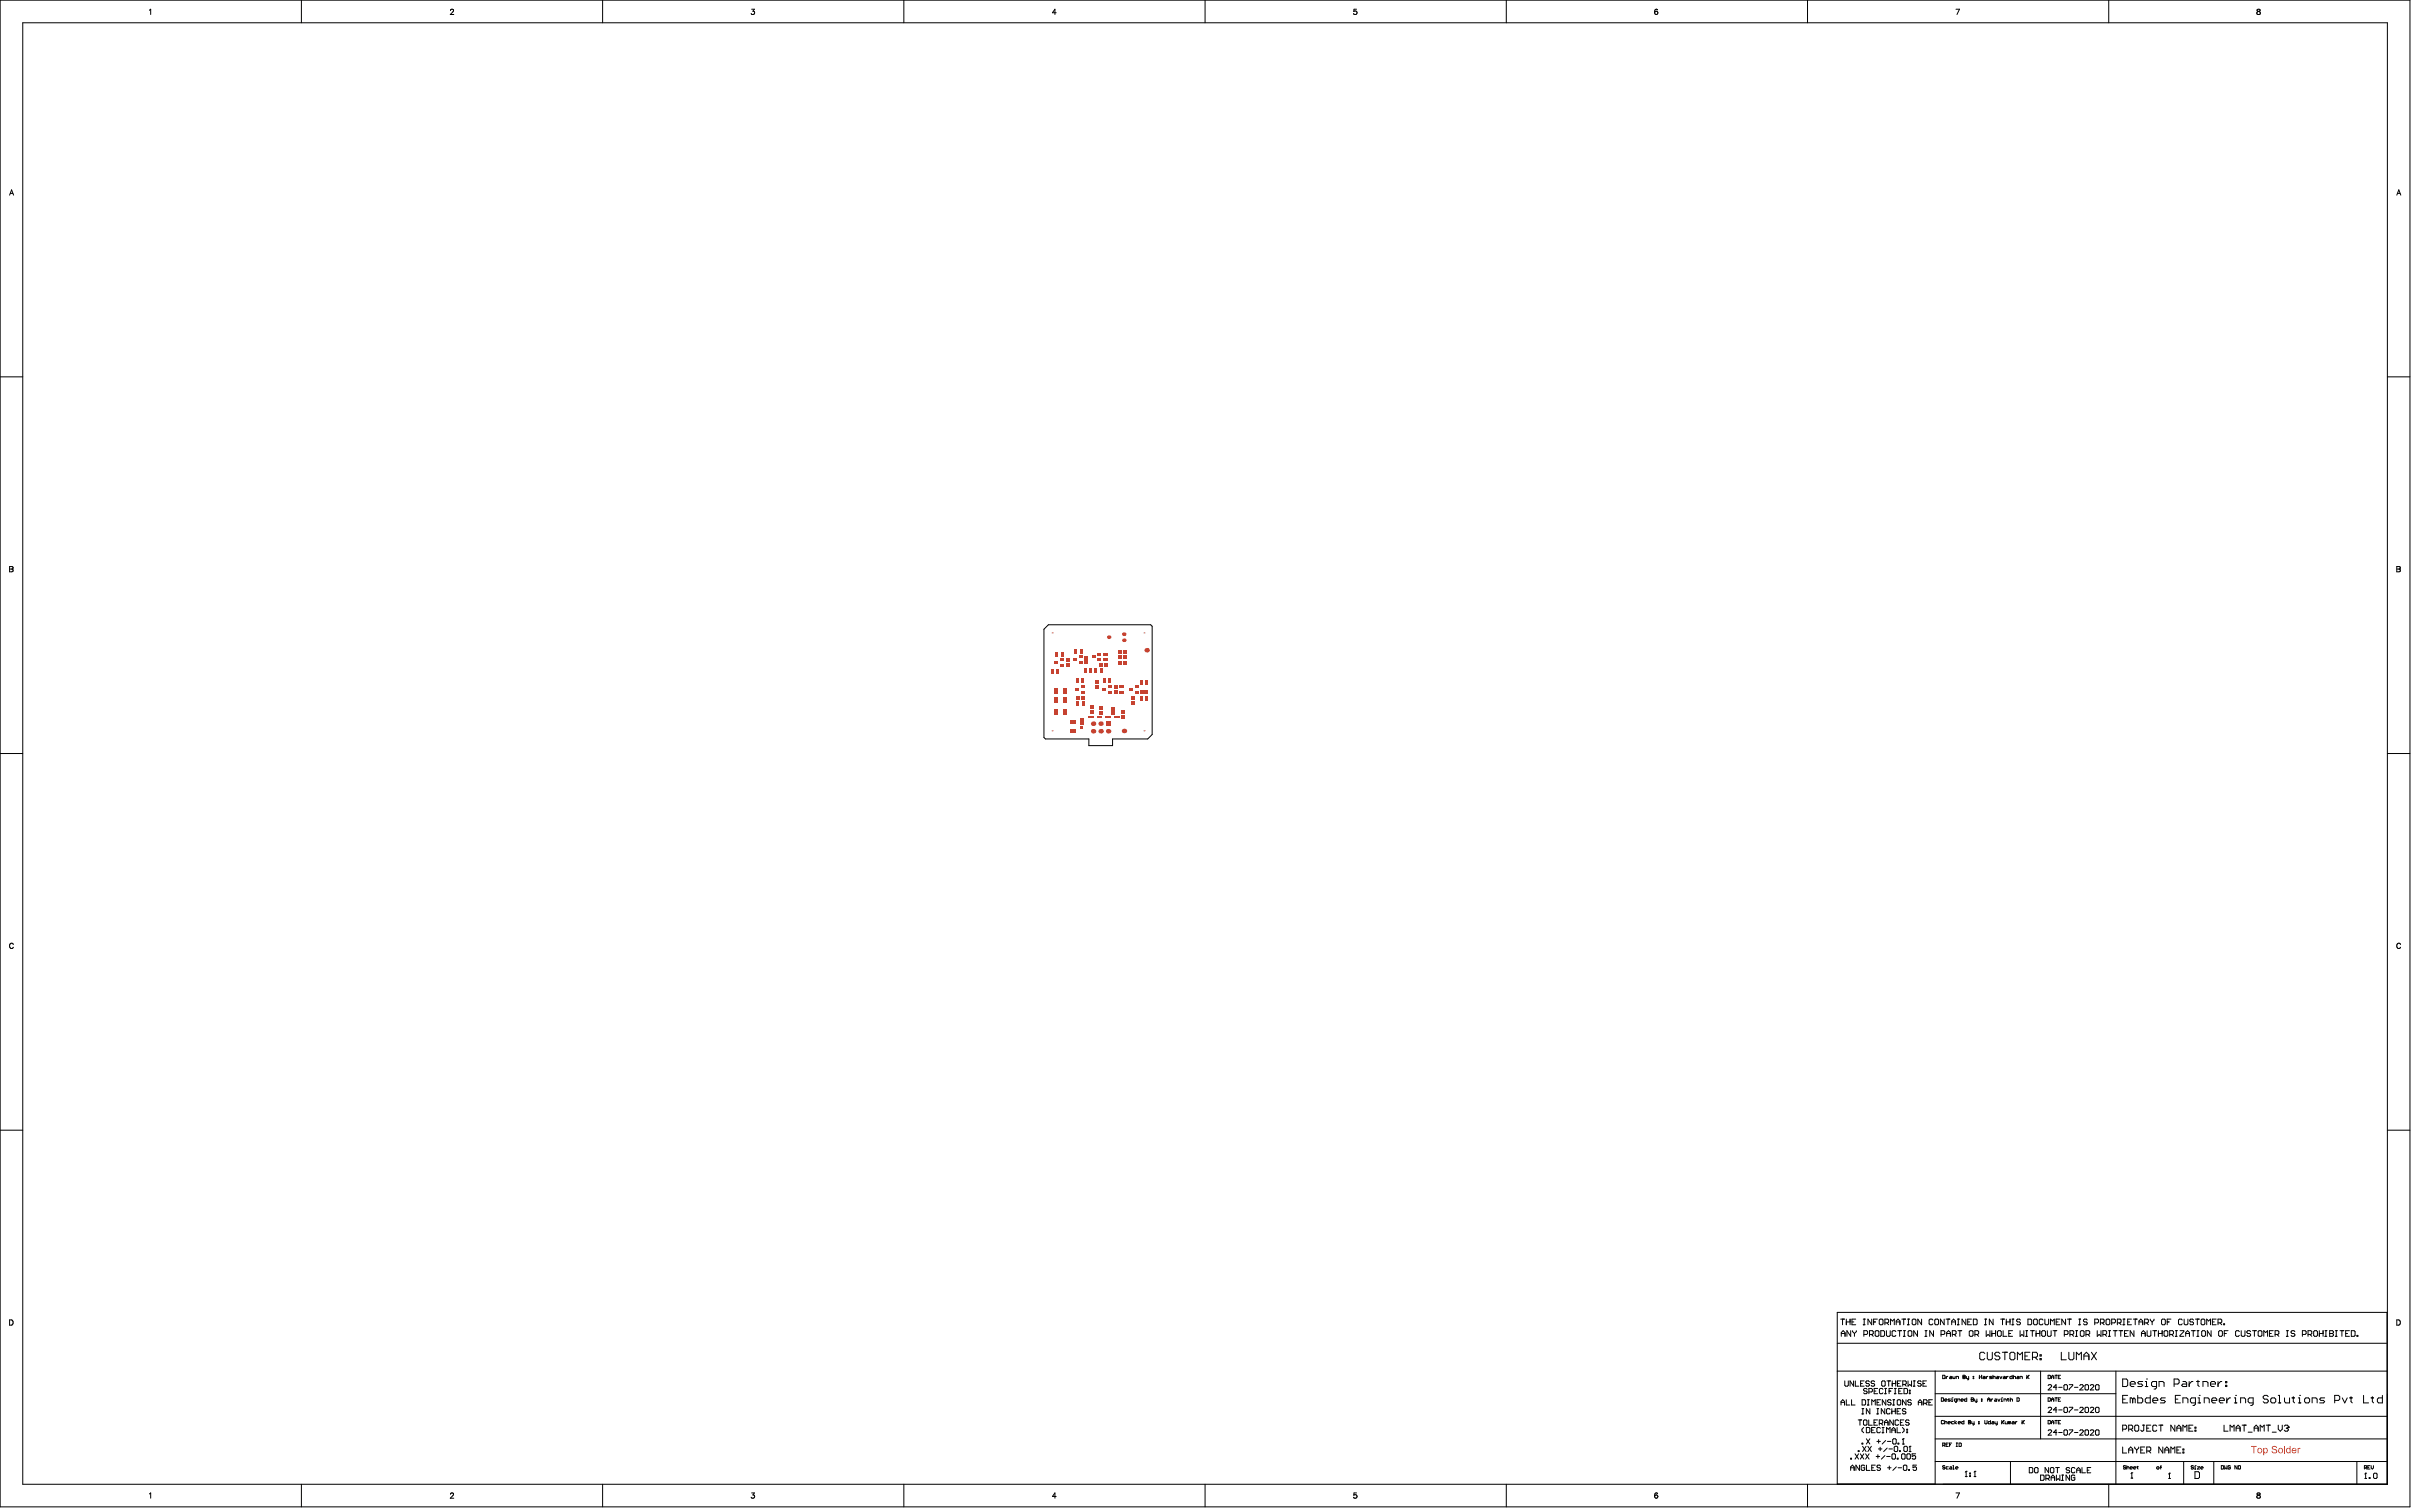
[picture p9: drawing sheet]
<svg xmlns="http://www.w3.org/2000/svg" width="2709mm" height="1694mm" viewBox="0 0 2709 1694" stroke-linecap="round" stroke-linejoin="round" font-family="sans-serif">
<g fill="none" stroke="#000" stroke-width="1.12">
<path d="M0 0h2703v1689h-2703zM168 11l1-1v6M338 0v26M505 12l1-2 3 1-4 5h4M676 0v26M843 10h3l-2 3a2 2 0 0 1 2 3 2.1 2.1 0 0 1-4-1M1014 0v26M1185 14h-5l3-4v6M1352 0v26M1521 10h-2l-1 3a2.1 2.1 0 0 1 4 0 2.1 2.1 0 0 1-1 3 2.1 2.1 0 0 1-3-1M1689 0v26M1859 11l-2-1a3 3 0 0 0-1 4"/>
<path d="M2027 0v26M2194 10h4l-3 6M2365 0v26M2532 11v1l3 2a2 2 0 0 1-2 2 2 2 0 0 1-2-2l4-2v-1zM26 26h2652v1638h-2652zM11 219l2-6 2 6M12 217h2M2688 219l2-6 3 6M2689 217h3M0 423h26M2678 423h25M11 635l3 1v1l-1 1 2 1-1 2h-3z"/>
<path d="M11 638h2M2688 635l4 1v1l-1 1 1 1v2h-4zM2688 638h3M1171 705l5-5h115l1 2v121l-5 5h-39v8h-27v-8h-48l-2-1zM0 845h26M2678 845h25M15 1059a2.2 2.2 0 0 0-3-2 2.2 2.2 0 0 0-1 3v1a2.2 2.2 0 0 0 1 2 2.2 2.2 0 0 0 3-1M2692 1059a2.2 2.2 0 0 0-2-2 2.2 2.2 0 0 0-2 3v1a2.2 2.2 0 0 0 2 2 2.2 2.2 0 0 0 2-1M0 1267h26M2678 1267h25M11 1480h2a3 3 0 0 1 2 3 3 3 0 0 1-2 3h-2zM2061 1471h616v193h-616z"/>
<path d="M2064 1479h5M2067 1479v6M2071 1479v6M2075 1479v6M2081 1479h-4v6h4M2090 1479h2M2091 1479v6M2099 1479v6l-4-6v6M2106 1479h-5v6M2109 1479h2l1 1v4l-1 1h-2l-1-1v-4zM2133 1479h4M2135 1479v6"/>
<path d="M2139 1479h3M2140 1479v6M2146 1479h2l1 1v4l-1 1h-2l-1-1v-4zM2155 1479v6l-4-6v6M2168 1480l-1-1h-2l-1 1v4l1 1h2l1-1M2170 1480l1-1h2l1 1v4l-1 1h-2l-1-1zM2181 1479v6l-5-6v6M2183 1479h4M2185 1479v6M2195 1479h2M2196 1479v6M2205 1479v6l-4-6v6"/>
<path d="M2211 1479h-4v6h4M2213 1479h3l2 1v4l-2 1h-3zM2226 1479h2M2227 1479v6M2235 1479v6l-4-6v6M2244 1479h4M2246 1479v6M2250 1479v6M2254 1479v6M2257 1479h2M2258 1479v6M2266 1480l-1-1h-2l-1 1 1 2h2l1 1-1 2h-2l-1-1"/>
<path d="M2274 1479h4l1 1v4l-1 1h-4zM2282 1479h2l1 1v4l-1 1h-2l-1-1v-4zM2291 1480l-1-1h-2l-1 1v4l1 1h2l1-1M2293 1479v5l2 1h2l1-1v-5M2310 1479h-4v6h4M2317 1479v6l-5-6v6M2319 1479h4M2321 1479v6M2331 1479h3M2333 1479v6M2341 1480l-1-1h-2l-1 1 1 2h2l1 2-1 1h-2l-1-1M2363 1479h2l1 1v4l-1 1h-2l-1-1v-4z"/>
<path d="M2381 1479h2M2382 1479v6M2391 1479h-5v6h5M2393 1479h4M2395 1479v6M2412 1479v1l2 2M2416 1479v1l-2 2M2425 1479h3l1 1v4l-1 1h-3l-1-1v-4zM2435 1479h-4v6M2448 1480l-1-1h-3l-1 1v4l1 1h3l1-1M2450 1479v5l1 1h2l1-1v-5M2460 1480l-1-1h-2l-1 1 1 2h2l1 1-1 2h-2l-1-1"/>
<path d="M2462 1479h5M2464 1479v6M2470 1479h2l1 1v4l-1 1h-2l-1-1v-4zM2486 1479h-5v6h5M2688 1480h2a3 3 0 0 1 2 3 3 3 0 0 1-2 3h-2zM2065 1498v-4l2-2 2 2v4M2065 1495h4M2071 1482h4M2076 1492v6l-5-6v6M2077 1482h2M2078 1492v1l2 2M2080 1495v3"/>
<path d="M2082 1492v1l-2 2M2090 1485h2M2090 1496h4l1-1v-2l-1-1h-4v6M2097 1496h3l1-1v-2l-1-1h-3v6M2099 1496l2 2M2101 1482h3M2103 1493l1-1h2l1 1v4l-1 1h-2l-1-1zM2109 1492h4l1 1v4l-1 1h-4zM2114 1483h3l1-1v-2l-1-1h-3v6M2116 1492v5l1 1h2l1-1v-5M2116 1483l2 2M2120 1485v-6l3 2 2-2v6"/>
<path d="M2126 1493l-1-1h-2l-1 1v4l1 1h2l1-1M2127 1485v-4l2-2 2 2v4M2127 1482h4M2128 1492h5M2131 1492v6M2135 1492h2M2135 1498h2M2136 1492v6M2139 1485h3M2140 1493l1-1h2l1 1v4l-1 1h-2l-1-1zM2151 1492v6l-5-6v6M2159 1492h2"/>
<path d="M2159 1498h2M2160 1492v6M2169 1492v6l-5-6v6M2177 1496h3l1-1v-2l-1-1h-3v6M2183 1495h5M2183 1498v-4l2-2 3 2v4M2189 1485v-4l2-2 2 2v4M2189 1482h4M2190 1496h3l1-1v-2l-1-1h-3v6M2192 1496l2 2M2195 1485h2M2196 1492h4"/>
<path d="M2198 1492v6M2207 1482h2M2209 1493l1-1h2l1 1v4l-1 1h-2l-1-1zM2215 1496h3l1-1v-2l-1-1h-3v6M2217 1496l2 2M2226 1485h2M2228 1492v6l2-2 2 2v-6M2234 1495h4M2234 1492v6M2238 1492v6M2240 1493l1-1h3l1 1v4l-1 1h-3l-1-1zM2247 1492v6h4"/>
<path d="M2250 1482h4M2253 1495h2M2257 1485h2M2257 1492h-4v6h4M2266 1492v6l2-2 2 2v-6M2272 1492h2M2272 1498h2M2273 1492v6M2277 1492h5M2279 1492v6M2284 1495h4M2284 1492v6"/>
<path d="M2288 1492v6M2290 1493l1-1h2l1 1v4l-1 1h-2l-1-1zM2296 1492v5l1 1h2l2-1v-5M2300 1485v-6l2 2 2-2v6M2303 1492h4M2305 1492v6M2306 1482h2M2315 1496h3l2-1v-2l-2-1h-3v6M2322 1496h3l1-1v-2l-1-1h-3v6M2324 1496l2 2M2328 1492h2M2328 1498h2"/>
<path d="M2329 1492v6M2331 1485h3M2333 1493l1-1h2l1 1v4l-1 1h-2l-1-1zM2340 1496h3l1-1v-2l-1-1h-3v6M2342 1496l2 2M2349 1483h4l1-1v-2l-1-1h-4v6M2352 1492v6l2-2 2 2v-6M2356 1483h3l1-1v-2l-1-1h-3v6M2358 1483l2 2M2359 1496h3l1-1v-2l-1-1h-3v6M2361 1496l2 2M2365 1492h2"/>
<path d="M2365 1498h2M2366 1492v6M2368 1483h4l1-1v-2l-1-1h-4v6M2370 1492h4M2372 1492v6M2375 1483h3l1-1v-2l-1-1h-3v6M2377 1492h4M2377 1483l2 2M2379 1492v6M2381 1485h2M2383 1495h2M2386 1482h2"/>
<path d="M2387 1492h-4v6h4M2393 1492v6l-4-6v6M2399 1482h4M2399 1485v-4l2-2 2 2v4M2402 1498v-4l2-2 2 2v4M2402 1495h4M2405 1483h4l1-1v-2l-1-1h-4v6M2407 1483l3 2M2408 1492v5l1 1h2l1-1v-5M2414 1482v3M2414 1492h5M2417 1492v6"/>
<path d="M2421 1495h4M2421 1492v6M2425 1492v6M2427 1493l1-1h2l1 1v4l-1 1h-2l-1-1zM2431 1482h2M2433 1496h4l1-1v-2l-1-1h-4v6M2436 1496l2 2M2440 1492h2M2440 1498h2M2441 1492v6M2445 1492h4v1l-4 4v1h4M2451 1495h5"/>
<path d="M2451 1498v-4l3-2 2 2v4M2458 1492h4M2460 1492v6M2464 1492h2M2464 1498h2M2465 1492v6M2469 1493l1-1h3l1 1v4l-1 1h-3l-1-1zM2475 1485v-6l2 2 2-2v6M2480 1492v6l-4-6v6M2481 1482h2M2488 1483h3l1-1v-2l-1-1h-3v6M2488 1493l1-1h3l1 1v4l-1 1h-3l-1-1z"/>
<path d="M2490 1483l2 2M2494 1484h1v1h-1zM2495 1495h2M2499 1492h-4v6M2512 1493l-1-1h-3l-1 1v4l1 1h3l1-1M2514 1492v5l1 1h2l1-1v-5M2524 1493l-1-1h-2l-1 1 1 2h2l1 1-1 2h-2l-1-1M2526 1492h5M2528 1492v6M2533 1493l1-1h2l1 1v4l-1 1h-2l-1-1zM2539 1498v-6l2 2 2-2v6M2545 1495h2"/>
<path d="M2550 1492h-5v6h5M2552 1496h3l1-1v-2l-1-1h-3v6M2554 1496l2 2M2564 1492h2M2564 1498h2M2565 1492v6M2574 1493l-1-1h-2l-1 1 1 2h2l1 1-1 2h-2l-1-1M2582 1496h3l2-1v-2l-2-1h-3v6M2589 1496h3l1-1v-2l-1-1h-3v6M2591 1496l2 2M2595 1493l1-1h2l1 1v4l-1 1h-2l-1-1zM2601 1495h5"/>
<path d="M2601 1492v6M2606 1492v6M2608 1492h2M2608 1498h2M2609 1492v6M2613 1495h3M2613 1492h3l1 1-1 2 1 2-1 1h-3zM2619 1492h2M2619 1498h2M2620 1492v6M2625 1492h4M2627 1492v6"/>
<path d="M2631 1495h2M2635 1492h-4v6h4M2637 1492h3l1 1v4l-1 1h-3zM2644 1497h1v1h-1zM2061 1506h616M2226 1517l-1-1h-3l-2 1v6l2 2h3l1-2M2229 1516v7l1 2h3l2-2v-7M2243 1517l-1-1h-3l-2 1v2l2 1h3l1 2v1l-1 2h-3l-2-2M2246 1516h5M2249 1516v9M2254 1517l2-1h2l2 1v6l-2 2h-2l-2-2zM2277 1516h-6v9h6"/>
<path d="M2288 1519h1v1h-1zM2312 1516v9h6M2320 1516v7l2 2h3l1-2v-7M2346 1516l5 9M2351 1516l-5 9M2061 1537h616M2170 1537v127M2263 1525v-9l2 3 3-3v9M2271 1520h3M2280 1522h4l1-2v-3l-1-1h-4v9M2282 1522l3 3M2288 1523h1v2h-1z"/>
<path d="M2289 1537v76M2329 1525v-9l3 3 2-3v9M2337 1520h6M2337 1525v-6l3-3 3 3v6M2373 1537v127M2069 1548v5l1 1h2l1-1v-5M2079 1548v6l-4-6v6M2081 1548v6h4M2087 1551h2M2091 1548h-4v6h4M2094 1558l-1-1h-2l-1 2 1 1h2l1 2-1 1h-2l-1-1M2097 1549l-1-1h-2l-1 1 1 2h2l1 1-1 2h-2l-1-1"/>
<path d="M2102 1560h2M2103 1549l-1-1h-2l-1 2 1 1h2l1 2-1 1h-2l-1-1M2106 1557h-4v6h4M2111 1548h2l1 1v4l-1 1h-2l-1-1v-4zM2112 1558l-1-1h-2l-1 1v4l1 1h2l1-1M2114 1557h2M2115 1557v6M2116 1548h4M2118 1548v6M2119 1560h2M2122 1551h4M2122 1548v6"/>
<path d="M2123 1557h-4v6M2125 1557h2M2126 1557v6M2126 1548v6M2128 1551h2M2130 1560h2M2132 1548h-4v6h4M2134 1557h-4v6h4M2134 1552h3l1-1v-2l-1-1h-3v6M2136 1557h2l1 1v4l-1 1h-2zM2136 1552l2 2M2140 1548v6l2-2 2 2v-6"/>
<path d="M2141 1559h1v1h-1zM2146 1554h2M2146 1548h2M2147 1548v6M2155 1549l-1-1h-2l-1 2 1 1h2l1 2-1 1h-2l-1-1M2157 1551h2M2161 1548h-4v6h4M2179 1542h2v4h-2zM2183 1543v3M2185 1543l-2 1M2187 1543l2 1v2h-2l-1-1 1-1h2M2190 1543l1 3 2-1v-2"/>
<path d="M2194 1546v-3l3 1v2M2202 1542h2v4h-2zM2202 1544h2M2205 1543v2l3 1M2208 1543v3l-1 1M2213 1545l1 1zM2213 1543l1 1zM2220 1544h3M2220 1542v4M2223 1542v4M2224 1543l2 1v2h-2v-1v-1h2M2228 1543v3"/>
<path d="M2230 1543l-2 1M2234 1543l-3 1 3 1-3 1M2235 1544l2-1 1 3M2235 1542v4M2240 1543l2 1v2h-2l-1-1 1-1h2M2243 1543l1 3 1-3M2247 1543l2 1v2h-2v-1v-1h2M2250 1543v3M2252 1543l-2 1M2257 1542v4h-2l-1-2 3-1M2258 1544l2-1 1 3M2258 1542v4"/>
<path d="M2262 1543l2 1v2h-2v-1v-1h2M2266 1546v-3h2v3M2273 1542v4M2274 1544l2 2M2276 1542l-3 2M2297 1542h3l-1 4h-2zM2297 1553l1-1h2l1 1v1l-4 4h4M2301 1546v-3l1-1 1 1v3M2301 1544h2M2305 1542h2M2306 1542v4M2307 1555h-4l3-3v6"/>
<path d="M2309 1544h1M2309 1555h4M2311 1542h-2v4h2M2316 1552h2l1 1v4l-1 1h-2l-1-1v-4zM2321 1552h4l-4 6M2327 1555h4M2333 1553l1-1h2l1 1v1l-4 4h4M2339 1552h2l1 1v4l-1 1h-2v-1v-4zM2344 1553l1-1h2l1 1v1l-4 4h4M2351 1552h2l1 1v4l-1 1h-2l-1-1v-4zM2381 1546h4l1 1v6l-1 2h-4zM2389 1552h6v-2l-2-1h-2l-2 1v3l2 2h2"/>
<path d="M2403 1549h-4l-1 1 1 2h3l1 1-1 2h-4M2406 1555h3M2406 1549h1v6M2419 1555h-4l-2-2v-3l2-1h4v7l-2 1h-1M2422 1555v-6h4l1 1v5M2438 1552h5l1-2v-3l-1-1h-5v9M2448 1549h3l2 1v5h-5l-1-2 1-1h5M2455 1549v6M2460 1549h-2l-3 3M2464 1549h3M2465 1547v6l2 2M2471 1555v-6h4l1 1v5"/>
<path d="M2479 1552h6v-2l-2-1h-2l-2 1v3l2 2h2M2488 1549v6M2492 1549h-1l-3 3M2496 1553h2v2h-2zM2496 1549h2v1h-2zM2065 1575v-4l2-2 2 2v4M2065 1572h4M2071 1569v6h4M2077 1569v6h4M2088 1579h2M2089 1569h2l1 1v4l-1 1h-2zM2089 1579v6"/>
<path d="M2094 1575h2M2094 1569h2M2095 1569v6M2096 1561h3l1-1v-2l-1-1h-3v6M2097 1579v6l-4-6v6M2099 1575v-6l2 2 2-2v6M2105 1579h2M2105 1572h2M2106 1579v6M2109 1569h-4v6h4M2114 1563h2M2114 1579v6l-4-6v6"/>
<path d="M2115 1569v6l-4-6v6M2121 1570l-1-1h-2l-1 2 1 1h2l1 2-1 1h-2l-1-1M2122 1579v6M2123 1575h2M2123 1569h2M2124 1569v6M2125 1563h2M2126 1579v6M2129 1569h2l1 1v4l-1 1h-2l-1-1v-4zM2132 1579h-4v6h4M2138 1569v6l-4-6v6M2141 1562h1v1h-1z"/>
<path d="M2144 1570l-1-1h-2l-1 2 1 1h2l1 2-1 1h-2l-1-1M2152 1572h3M2152 1575v-4l2-2 1 2v4M2157 1573h3l1-1v-2l-1-1h-3v6M2159 1573l2 2M2163 1572h2M2167 1569h-4v6h4M2170 1563h203M2177 1567l3 1-1 3h-2zM2181 1570h3l-1-2-2 1v1l2 1M2187 1568h-1l-1 1 1 1h1l-2 1M2189 1571h1"/>
<path d="M2189 1568v3M2194 1571l-2-1 1-2h1v4h-1M2196 1571v-3h2v3M2200 1570h2l-1-2-1 1v1l1 1M2206 1567v4h-2l-1-2 3-1M2211 1567l2 1v3h-2zM2211 1569h2M2215 1568v2l2 1M2217 1568v4h-1M2222 1570l1 1zM2222 1568l1 1zM2229 1569h3"/>
<path d="M2229 1571v-3l2-1 1 1v3M2233 1568v3M2235 1568l-2 2M2238 1568l1 1v2h-1l-1-1h1h1M2241 1568l1 3 1-3M2244 1571h2M2244 1568h1v3M2248 1571v-3h2v3M2251 1568h2M2252 1568l1 3M2255 1569l2-1v3M2255 1567v4"/>
<path d="M2262 1567l3 1-1 3h-2zM2297 1567l3 1-1 3h-2zM2297 1579l1-1h2l1 1v1l-4 4h4M2301 1571v-3l1-1 1 1v3M2301 1569h2M2305 1567h2M2306 1567v4M2309 1569h1M2311 1567h-2v4h2M2316 1578h2l1 1v4l-1 1h-2l-1-1v-4zM2321 1578h4l-4 6M2333 1579l1-1h2l1 1v1l-4 4h4"/>
<path d="M2339 1578h2l1 1v4l-1 1h-2v-1v-4zM2344 1579l1-1h2l1 1v1l-4 4h4M2351 1578h2l1 1v4l-1 1h-2l-1-1v-4zM2381 1569h3M2386 1564h-5v9h5M2392 1569l-1-2h-2v6M2392 1569v4M2392 1569l1-2 2 2v4M2398 1564v9h4l1-2v-2l-1-2h-4M2412 1564v9h-5l-1-2v-2l1-2h5M2415 1570h5v-1l-1-2h-3l-1 2v2l1 2h3M2429 1567h-5l-1 2 1 1h3l2 1-2 2h-4"/>
<path d="M2440 1569h3M2445 1564h-5v9h5M2448 1573v-6h5l1 2v4M2462 1573h-4l-1-2v-2l1-2h4v7l-1 2h-1M2465 1567h2v6M2465 1573h3M2472 1573v-6h4l2 2v4M2481 1570h5v-1l-1-2h-3l-1 2v2l1 2h3M2489 1570h6v-1l-2-2h-2l-2 2v2l2 2h2M2498 1567v6M2502 1567h-2l-2 3M2506 1567h1v6"/>
<path d="M2506 1573h3M2513 1573v-6h4l2 2v4M2527 1573h-4l-2-2v-2l2-2h4v7l-1 2h-2M2544 1566l-1-2h-3l-2 2v1l2 2h3l1 1v1l-1 2h-3l-2-2M2547 1569l1-2h3l1 2v2l-1 2h-3l-1-2zM2555 1564h2v9M2555 1573h3M2562 1567v4l2 2h4v-6M2571 1567h3M2572 1566v5l2 2M2578 1567h1v6M2578 1573h3"/>
<path d="M2585 1569l1-2h3l1 2v2l-1 2h-3l-1-2zM2593 1573v-6h4l2 2v4M2607 1567h-4l-1 2 1 1h3l1 1-1 2h-4M2619 1570h4l1-1v-3l-1-2h-4v9M2627 1567l3 6 3-6M2635 1567h3M2637 1566v5l1 2M2651 1564v9h6M2659 1567h3M2661 1566v5l1 2M2672 1564v9h-4l-2-2v-2l2-2h4M2084 1592h4"/>
<path d="M2086 1592v6M2088 1585h2M2091 1592h2l1 1v4l-1 1h-2l-1-1v-4zM2096 1592v6h4M2102 1595h2M2105 1585h2M2106 1592h-4v6h4M2108 1596h3l1-1v-2l-1-1h-3v6M2110 1596l2 2M2114 1595h4M2114 1598v-4l2-2 2 2v4M2120 1580l-1-1h-2l-1 1v4l1 1h2l1-1"/>
<path d="M2122 1582h4M2124 1592v6l-4-6v6M2128 1582h2M2129 1593l-1-1h-2l-1 1v4l1 1h2l1-1M2131 1595h2M2135 1592h-4v6h4M2138 1580l-1-1h-2l-1 2 1 1h2l1 2-1 1h-2l-1-1M2141 1593l-1-1h-2l-1 2 1 1h2l1 2-1 1h-2l-1-1M2170 1588h507M2180 1593h-1h-2l1 3h2M2181 1593v3M2181 1594h2l1 2"/>
<path d="M2185 1595h2v-1h-2l1 2h1M2191 1594h-2v2h2M2193 1593v3M2194 1594l-1 1 1 1M2196 1595h3l-1-1h-2v2h2M2203 1593v3h-3l1-2h2M2208 1593h2v3h-2zM2208 1594h2M2212 1594v2h2M2214 1594v3l-1 1M2219 1596h1zM2219 1594h1z"/>
<path d="M2226 1593l1 3h2v-3M2232 1593v3h-2l1-2h1M2234 1594h2v2h-2v-1h2M2238 1594v2h2M2240 1594v3l-1 1M2245 1593v3M2246 1594l2 2M2248 1593l-3 2M2249 1594l1 2h1v-2M2254 1594v2M2254 1594h-1v2M2254 1594h1v2"/>
<path d="M2257 1594h2v2h-2v-1h2M2260 1594v2M2262 1594l-2 1M2268 1593v3M2269 1594l1 2M2270 1593l-2 2M2297 1593h3l-1 3h-2zM2301 1596v-2l1-1 1 1v2M2301 1594h2M2305 1593h2M2306 1593v3M2307 1581h-4l3-3v6"/>
<path d="M2309 1594h1M2309 1581h4M2311 1593h-2v3h2M2327 1581h4M2394 1599l1-1h3l1 1v4l-1 2h-3l-1-2zM2403 1598h3M2404 1598v5l-1 2-2-2M2412 1598h-4v7h4M2419 1599l-1-1h-2l-1 1v4l1 2h2l1-2M2421 1598h5M2424 1598v7M2439 1598v7l-4-7v7"/>
<path d="M2460 1598h-5v7h5M2494 1598v7h5M2515 1598h4M2517 1598v7M2542 1598h4M2544 1598v7M2555 1598v4l3 3 2-3v-4M2562 1599l1-1h2l2 1-2 2M2088 1618h1v1h-1zM2090 1600l-2 2v2l2 2M2093 1600h3l1 1v4l-1 1h-3zM2093 1613l4 6"/>
<path d="M2097 1613l-4 6M2099 1603h2M2103 1600h-4v6h4M2105 1616h4M2107 1614v4M2109 1601l-1-1h-2l-1 1v4l1 1h2l1-1M2111 1606h2M2111 1600h2M2112 1600v6M2115 1615l-4 4M2116 1606v-6l2 2 2-2v6M2117 1616h4"/>
<path d="M2122 1603h4M2122 1606v-4l2-2 2 2v4M2124 1613h2l1 1v4l-1 1h-2l-1-1v-4zM2128 1600v6h4M2129 1618h1v1h-1zM2134 1600l2 2v2l-2 2M2134 1619h2M2134 1614l1-1v6M2139 1602h1v1h-1zM2139 1605h1v1h-1zM2170 1613h507M2183 1620h1"/>
<path d="M2185 1618h-2v4h2M2186 1620h2M2189 1618h-3v4M2194 1618h1M2195 1618v4M2197 1618l3 1-1 3h-2zM2297 1604l1-1h2l1 1v1l-4 4h4M2307 1606h-4l3-3v6M2309 1606h4M2316 1603h2l1 1v4l-1 1h-2l-1-1v-4zM2321 1603h4l-4 6M2327 1606h4"/>
<path d="M2333 1604l1-1h2l1 1v1l-4 4h4M2339 1603h2l1 1v4l-1 1h-2v-1v-4zM2344 1604l1-1h2l1 1v1l-4 4h4M2351 1603h2l1 1v4l-1 1h-2l-1-1v-4zM2381 1602h3l1-1v-2l-1-1h-3v7M2388 1602h3l1-1v-2l-1-1h-3v7M2390 1602l2 3M2408 1601h2M2442 1605v-5l2-2 2 2v5M2442 1601h4M2448 1605v-7l3 2 2-2v7M2455 1601h2"/>
<path d="M2462 1603h1v2h-1zM2462 1600h1v1h-1zM2501 1605v-7l2 2 3-2v7M2508 1601h4M2508 1605v-5l2-2 2 2v5M2521 1606h5M2528 1601h5M2528 1605v-5l2-2 3 2v5M2535 1605v-7l2 2 2-2v7M2548 1606h5M2564 1601h1M2565 1601l2 1-2 3h-2l-1-2"/>
<path d="M2076 1635h1v1h-1zM2081 1630l4 6M2084 1626h1v1h-1zM2085 1630l-4 6M2087 1630l3 6M2089 1622l4 5M2090 1630l-3 6M2092 1630l4 6M2093 1622l-4 5M2095 1622l4 5M2096 1630l-4 6M2099 1622l-4 5"/>
<path d="M2104 1633h4M2106 1631v4M2107 1624h4M2109 1622v4M2114 1632l-4 4M2116 1633h4M2117 1623l-4 4M2119 1624h4M2123 1630h2l1 1v4l-1 1h-2l-1-1v-4zM2125 1622h2h1v4l-1 1h-2v-1zM2128 1635h1v1h-1zM2130 1626h1v1h-1z"/>
<path d="M2134 1630h2l1 1v4l-1 1h-2l-1-1v-4zM2136 1622h2h1v4l-1 1h-2l-1-1v-4zM2140 1630h2l1 1v4l-1 1h-2l-1-1v-4zM2141 1622h1v5M2141 1627h2M2149 1630h-4v3l2-1 2 1v2l-1 1h-2l-1-1M2170 1639h507M2179 1620h2v-2h-2v4M2180 1620l1 2M2194 1622h1M2255 1639v25M2381 1622v7h4"/>
<path d="M2388 1629v-4l2-3 2 3v4M2388 1626h4M2394 1622v1l3 3M2397 1626v3M2399 1622v1l-2 3M2401 1626h2M2406 1622h-5v7h5M2408 1627h3l1-1v-3l-1-1h-3v7M2410 1627l2 2M2426 1622v7l-5-7v7M2428 1626h5M2428 1629v-4l2-3 3 3v4"/>
<path d="M2435 1629v-7l2 3 2-3v7M2442 1626h2M2446 1622h-4v7h4M2448 1628h1v1h-1zM2448 1625h1v1h-1zM2449 1639v25M2483 1639v25M2643 1639v25M2076 1649v-4l2-2 2 2v4M2076 1646h4M2086 1643v6l-4-6v6M2091 1644l-1-1h-2l-1 1v4l1 1h2l1-1v-2h-2"/>
<path d="M2093 1643v6h4M2099 1646h2M2103 1643h-4v6h4M2109 1644l-1-1h-2l-1 2 1 1h2l1 2-1 1h-2l-1-1M2117 1646h4M2119 1644v4M2127 1645l-4 4M2129 1646h4M2136 1643h2l1 1v4l-1 1h-2l-1-1v-4zM2141 1648h1v1h-1zM2150 1643h-4v3l3-1 1 1v2l-1 1h-2l-1-1M2181 1644v-1l-2 1 1 1 1 1v1l-2-1"/>
<path d="M2185 1644l-2 1v2h2M2187 1644l2 1v2h-2l-1-1h1h2M2190 1647h2M2190 1643h1v4M2193 1646h3l-1-2-2 1 1 2h1M2204 1655h2M2204 1651l1-1v5M2209 1654h1v1h-1zM2209 1652h1h-1zM2214 1655h2M2214 1651l1-1v5M2276 1645h3l1 1v4l-1 1h-3z"/>
<path d="M2283 1645h2l1 1v4l-1 1h-2l-1-1v-4zM2289 1654h3l1 1v4l-1 1h-3zM2295 1658h3l1-1v-2l-1-1h-3v6M2297 1658l2 2M2298 1645v6l-4-6v6M2300 1646l1-1h2l1 1v4l-1 1h-2l-1-1zM2301 1660v-4l1-2 2 2v4M2301 1657h3M2306 1645h4M2306 1654v6l2-2 2 2v-6M2308 1645v6M2312 1660h2"/>
<path d="M2312 1654h2M2313 1654v6M2321 1654v6l-4-6v6M2321 1646l-1-1h-2l-1 2 1 1h2l1 2-1 1h-2l-1-1M2327 1655l-1-1h-2l-1 1v4l1 1h2l1-1v-2h-2M2327 1646l-1-1h-2l-1 1v4l1 1h2l1-1M2329 1648h4M2329 1651v-4l2-2 2 2v4M2335 1645v6h4M2341 1648h2M2345 1645h-4v6h4M2384 1644l-1-1-1 1v1l2 1-1 1-1-1"/>
<path d="M2385 1645l2-1 1 3M2385 1643v4M2389 1646h3l-1-2-2 1 1 2h1M2390 1657h2M2390 1652l1-1v6M2393 1646h3l-1-2-2 1v1l2 1M2397 1644h1M2397 1644l1 3M2420 1644l1 1v2l-2-1zM2423 1645h1M2424 1643l-1 4M2432 1658h2"/>
<path d="M2432 1653l1-1v6M2460 1644v-1l-2 1v1l2 1v1l-2-1M2461 1647h2M2461 1644h1v3M2462 1650h4l1 1v5l-1 2h-4zM2465 1644h2l-2 3h2M2468 1646h3l-1-2-2 1 1 2h1M2491 1643l3 1-1 3h-2zM2495 1643v4l1-1 2 1v-4M2502 1644l-1-1-2 1v2l2 1 1-2h-2M2509 1643v4l-2-4v4M2510 1644l1-1 2 1-1 3-2-1z"/>
<path d="M2652 1646l2-1v-2h-2v4M2652 1658h2M2652 1653l1-1v6M2653 1646l1 1M2656 1645h1M2657 1657h1v1h-1zM2658 1643h-2v4h2M2659 1643v3l2 1 1-1v-3M2663 1652h2l1 1v4l-1 1h-2l-1-1v-4zM168 1675l1-1v6M338 1664v25M505 1675l1-1 3 1-4 5h4"/>
<path d="M676 1664v25M843 1674h3l-2 2a2 2 0 0 1 2 3 2 2 0 0 1-4 0M1014 1664v25M1185 1678h-5l3-4v6M1352 1664v25M1521 1674h-2l-1 2a2.1 2.1 0 0 1 4 0 2.1 2.1 0 0 1-1 3 2.1 2.1 0 0 1-3 0M1689 1664v25M1859 1675l-2-1a3 3 0 0 0-1 4M2027 1664v25M2061 1664h.1M2194 1674h4l-3 6M2365 1664v25"/>
<path d="M2532 1674v2l3 2a2 2 0 0 1-2 2 2 2 0 0 1-2-2l4-3v-1z"/>
<circle cx="1858" cy="14" r="1.8"/>
<circle cx="1858" cy="1678" r="1.8"/>
</g>
<g fill="#000">
<circle cx="2613" cy="1495" r=".4"/>
<circle cx="2202" cy="1544" r=".3"/>
<circle cx="2407" cy="1546" r=".4"/>
<circle cx="2189" cy="1567" r=".3"/>
<circle cx="2211" cy="1569" r=".3"/>
<circle cx="2245" cy="1567" r=".3"/>
<circle cx="2467" cy="1564" r=".4"/>
<circle cx="2507" cy="1564" r=".4"/>
<circle cx="2579" cy="1564" r=".4"/>
<circle cx="2208" cy="1594" r=".3"/>
<circle cx="2135" cy="1613" r=".4"/>
<circle cx="2567" cy="1600" r=".4"/>
<circle cx="2142" cy="1622" r=".4"/>
<circle cx="2205" cy="1650" r=".4"/>
<circle cx="2215" cy="1650" r=".4"/>
<circle cx="2391" cy="1651" r=".4"/>
<circle cx="2433" cy="1652" r=".4"/>
<circle cx="2462" cy="1643" r=".3"/>
<circle cx="2653" cy="1652" r=".4"/>
</g>
<g fill="#c64230">
<path d="M2525 1621h6v1h-3v7h-1v-7h-2z"/>
<path d="M2548 1622l2-1 3 1 1 1h-1l-2-1-2 1v1l5 2-1 3h-2l-3-1v-1h1v1h2l2-1v-1l-4-1z"/>
<path d="M2562 1621h1v8h-1z"/>
<path d="M2577 1623h1v1l1-1 1 1-2 1v4h-1z"/>
<path d="M2532 1626a3 3 0 0 1 6 0 3 3 0 0 1-6 0zM2533 1625v3h2l1-1v-2l-2-1z"/>
<path d="M2538 1623h1v1l3-1 2 3-2 3h-3v3h-1zM2540 1624v4l1 1 1-1v-3l-1-1z"/>
<path d="M2555 1626a3 3 0 0 1 6 0 3 3 0 0 1-6 0zM2557 1625v3h2l1-1-1-2-1-1z"/>
<path d="M2565 1624l2-1 1 1v-3h1v8h-1h-2l-1-1-1-2zM2566 1624l-1 3 2 2 1-1v-3l-1-1z"/>
<path d="M2571 1624l2-1 2 1 1 3h-5l2 2 3-1-1 1h-2h-2l-1-3zM2572 1625l-1 1h4l-1-2z"/>
<circle cx="1180" cy="819" r=".5"/>
<circle cx="1180" cy="710" r=".5"/>
<circle cx="1243" cy="820" r="2.5"/>
<circle cx="1234" cy="820" r="2.5"/>
<circle cx="1226" cy="820" r="2.5"/>
<circle cx="1244" cy="714" r="2"/>
<circle cx="1260" cy="711" r="2"/>
<circle cx="1260" cy="718" r="2"/>
<circle cx="1283" cy="819" r=".5"/>
<circle cx="1283" cy="710" r=".5"/>
<circle cx="1234" cy="811" r="2.5"/>
<circle cx="1226" cy="811" r="2.5"/>
<circle cx="1261" cy="820" r="2.5"/>
<circle cx="1286" cy="729" r="2.5"/>
</g>
<g fill="#c64230">
<path d="M1240 809h5v5h-5z" fill-rule="evenodd"/>
<path d="M1212 814h3v3h-3z" fill-rule="evenodd"/>
<path d="M1213 780h3v4h-3z" fill-rule="evenodd"/>
<path d="M1213 775h3v2h-3z" fill-rule="evenodd"/>
<path d="M1213 768h3v3h-3z" fill-rule="evenodd"/>
<path d="M1213 760h3v5h-3z" fill-rule="evenodd"/>
<path d="M1211 741h3v3h-3z" fill-rule="evenodd"/>
<path d="M1211 735h3v3h-3z" fill-rule="evenodd"/>
<path d="M1221 803h2v2h-2z" fill-rule="evenodd"/>
<path d="M1224 803h2v2h-2z" fill-rule="evenodd"/>
<path d="M1225 735h3v3h-3z" fill-rule="evenodd"/>
<path d="M1230 803h3v2h-3z" fill-rule="evenodd"/>
<path d="M1234 803h2v2h-2z" fill-rule="evenodd"/>
<path d="M1240 803h3v2h-3z" fill-rule="evenodd"/>
<path d="M1237 761h3v5h-3z" fill-rule="evenodd"/>
<path d="M1253 803h3v2h-3z" fill-rule="evenodd"/>
<path d="M1258 802h4v4h-4z" fill-rule="evenodd"/>
<path d="M1260 741h3v4h-3z" fill-rule="evenodd"/>
<path d="M1260 735h3v4h-3z" fill-rule="evenodd"/>
<path d="M1273 775h4v2h-4z" fill-rule="evenodd"/>
<path d="M1273 768h4v3h-4z" fill-rule="evenodd"/>
<path d="M1279 780h3v6h-3z" fill-rule="evenodd"/>
<path d="M1279 774h3v4h-3z" fill-rule="evenodd"/>
<path d="M1285 780h3v6h-3z" fill-rule="evenodd"/>
<path d="M1179 750h3v5h-3z" fill-rule="evenodd"/>
<path d="M1184 731h3v5h-3z" fill-rule="evenodd"/>
<path d="M1185 750h3v5h-3z" fill-rule="evenodd"/>
<path d="M1190 731h3v5h-3z" fill-rule="evenodd"/>
<path d="M1206 771h4v3h-4z" fill-rule="evenodd"/>
<path d="M1204 738h4v3h-4z" fill-rule="evenodd"/>
<path d="M1213 786h3v5h-3z" fill-rule="evenodd"/>
<path d="M1233 798h4v3h-4z" fill-rule="evenodd"/>
<path d="M1233 792h4v4h-4z" fill-rule="evenodd"/>
<path d="M1231 738h4v3h-4z" fill-rule="evenodd"/>
<path d="M1231 732h4v3h-4z" fill-rule="evenodd"/>
<path d="M1233 744h4v4h-4z" fill-rule="evenodd"/>
<path d="M1234 749h3v6h-3z" fill-rule="evenodd"/>
<path d="M1239 744h3v4h-3z" fill-rule="evenodd"/>
<path d="M1237 732h5v3h-5z" fill-rule="evenodd"/>
<path d="M1237 738h5v3h-5z" fill-rule="evenodd"/>
<path d="M1258 797h4v3h-4z" fill-rule="evenodd"/>
<path d="M1260 729h3v4h-3z" fill-rule="evenodd"/>
<path d="M1267 771h3v3h-3z" fill-rule="evenodd"/>
<path d="M1278 762h3v6h-3z" fill-rule="evenodd"/>
<path d="M1284 762h3v6h-3z" fill-rule="evenodd"/>
<path d="M1205 728h3v5h-3z" fill-rule="evenodd"/>
<path d="M1211 806h5v7h-5z" fill-rule="evenodd"/>
<path d="M1211 728h3v5h-3z" fill-rule="evenodd"/>
<path d="M1183 741h3v3h-3z" fill-rule="evenodd"/>
<path d="M1200 807h6v4h-6z" fill-rule="evenodd"/>
<path d="M1207 780h4v4h-4z" fill-rule="evenodd"/>
<path d="M1207 760h3v5h-3z" fill-rule="evenodd"/>
<path d="M1216 741h3v4h-3z" fill-rule="evenodd"/>
<path d="M1216 736h3v3h-3z" fill-rule="evenodd"/>
<path d="M1243 803h3v2h-3z" fill-rule="evenodd"/>
<path d="M1243 775h4v2h-4z" fill-rule="evenodd"/>
<path d="M1229 769h3v3h-3z" fill-rule="evenodd"/>
<path d="M1243 768h4v3h-4z" fill-rule="evenodd"/>
<path d="M1243 761h3v5h-3z" fill-rule="evenodd"/>
<path d="M1250 803h2v2h-2z" fill-rule="evenodd"/>
<path d="M1269 780h3v4h-3z" fill-rule="evenodd"/>
<path d="M1255 774h5v3h-5z" fill-rule="evenodd"/>
<path d="M1250 774h4v4h-4z" fill-rule="evenodd"/>
<path d="M1255 768h5v3h-5z" fill-rule="evenodd"/>
<path d="M1250 769h4v3h-4z" fill-rule="evenodd"/>
<path d="M1254 741h4v4h-4z" fill-rule="evenodd"/>
<path d="M1254 735h4v4h-4z" fill-rule="evenodd"/>
<path d="M1284 774h4v4h-4z" fill-rule="evenodd"/>
<path d="M1182 795h4v6h-4z" fill-rule="evenodd"/>
<path d="M1182 772h4v6h-4z" fill-rule="evenodd"/>
<path d="M1200 818h6v4h-6z" fill-rule="evenodd"/>
<path d="M1207 786h3v5h-3z" fill-rule="evenodd"/>
<path d="M1196 744h3v4h-3z" fill-rule="evenodd"/>
<path d="M1196 739h3v3h-3z" fill-rule="evenodd"/>
<path d="M1216 749h3v6h-3z" fill-rule="evenodd"/>
<path d="M1223 797h4v3h-4z" fill-rule="evenodd"/>
<path d="M1223 791h4v4h-4z" fill-rule="evenodd"/>
<path d="M1229 763h3v4h-3z" fill-rule="evenodd"/>
<path d="M1236 771h4v3h-4z" fill-rule="evenodd"/>
<path d="M1222 749h3v6h-3z" fill-rule="evenodd"/>
<path d="M1228 749h3v6h-3z" fill-rule="evenodd"/>
<path d="M1269 786h3v3h-3z" fill-rule="evenodd"/>
<path d="M1254 729h4v4h-4z" fill-rule="evenodd"/>
<path d="M1182 782h4v6h-4z" fill-rule="evenodd"/>
<path d="M1193 795h4v6h-4z" fill-rule="evenodd"/>
<path d="M1247 798h3v4h-3z" fill-rule="evenodd"/>
<path d="M1247 793h3v3h-3z" fill-rule="evenodd"/>
<path d="M1193 772h4v6h-4z" fill-rule="evenodd"/>
<path d="M1189 745h4v2h-4z" fill-rule="evenodd"/>
<path d="M1189 738h4v3h-4z" fill-rule="evenodd"/>
<path d="M1193 782h4v6h-4z" fill-rule="evenodd"/>
</g>
</svg>
